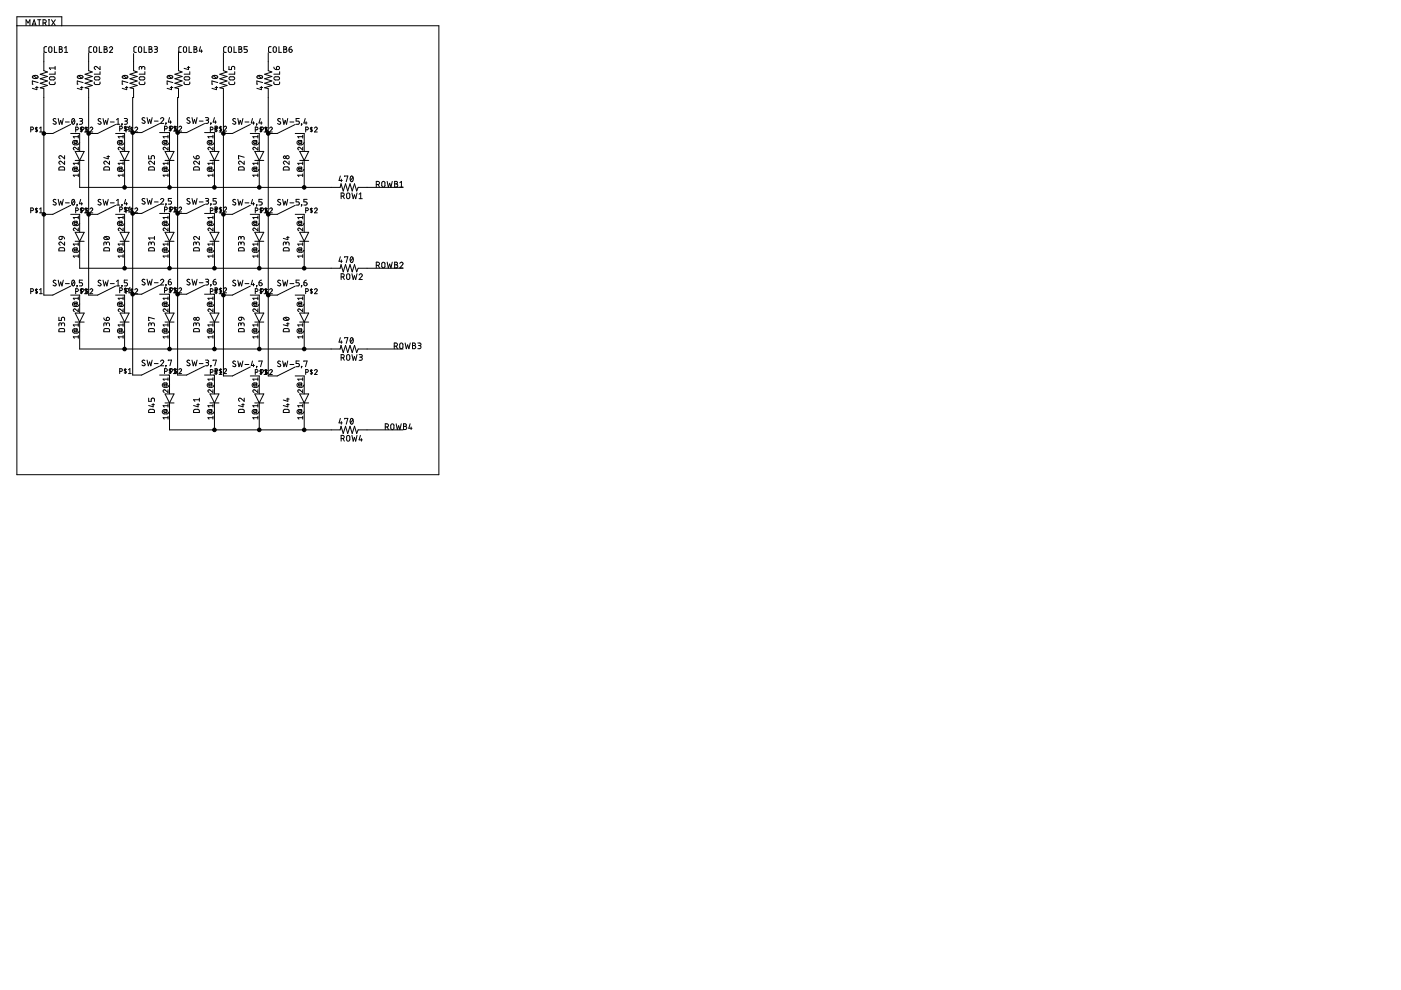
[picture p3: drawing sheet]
<svg xmlns="http://www.w3.org/2000/svg" width="297mm" height="210mm" viewBox="0 0 297 210" stroke-linecap="round" stroke-linejoin="round" font-family="sans-serif">
<g fill="none" stroke="#000" stroke-width=".21">
<path d="M3.6 5.5h89.4v95.1h-89.4v-97h9.5v1.9M5.5 5.4v-1.2l.4 .7 .4-.7v1.2M6.8 5.4l.4-1.2 .4 1.2M6.9 5.1h.6M6.9 16.2a.66 .66 0 0 1 1.2 .2 .68 .68 0 0 1-1.2-.2zM7.1 16l.7 .6M7.5 18.5h.6M7.8 18.3v.7l-.9-.3M8 4.2h.7M8.1 17.5l-1.2-.3v.6h.1M8.3 4.2v1.2M9.1 4.9l.6-.2v-.4l-.6-.1v1.2"/>
<path d="M9.3 11.2v3.8l.8 .3-1.6 .4 1.6 .5-1.6 .5 1.6 .5-1.6 .5 1.6 .4-1.6 .5 .8 .2v43.8h1.9l3.8-1.9M9.5 4.9l.3 .5M9.9 9.9h-.4l-.2 .3 .1 .7 .5 .2M10.3 4.2h.2M10.3 5.4h.2M10.4 10.1l.2-.2 .4 .2-.1 .9-.3 .1-.2-.2zM10.4 4.2v1.2M10.5 17.4v.4l.2 .1h.8l.2-.5M10.5 16.4l1-.1 .2 .4-.2 .2-.7 .1-.3-.2zM10.9 4.2l.8 1.2M11.5 9.9v1.2h.6M11.7 15.2v.5h-1.2"/>
<path d="M11.7 14.1v.7M11.7 14.4h-1.2l.2 .4M11.7 4.2l-.8 1.2M12.6 9.9h.3l.3 .2-.3 .3 .3 .2v.3l-.3 .2h-.3zM12.6 10.4h.3M13.7 11.1h.7M13.7 10.2l.3-.3v1.2M16.5 16.2a.66 .66 0 0 1 1.1 .2 .68 .68 0 0 1-1.2-.2zM16.7 16l.6 .6M17.1 18.5h.5M17.3 18.3v.7l-.9-.3M17.6 17.5l-1.2-.3v.6h.1"/>
<path d="M18.8 11.2v3.8l.8 .3-1.6 .4 1.6 .5-1.6 .5 1.6 .5-1.6 .5 1.6 .4-1.6 .5 .8 .2v43.8h1.9l3.8-1.9M19.4 9.9h-.4l-.1 .3v.7l.5 .2M20 10l.3-.1 .2 .2v.8l-.2 .2-.3-.1-.2-.2zM20 17.4v.4l.3 .1h.7l.2-.5M20.1 16.4l.9-.1 .2 .4-.2 .2-.7 .1-.2-.2zM21.1 9.9v1.2h.5M21.2 14.1v.7l-.7-.6a.33 .33 0 0 0-.5 .1 .33 .33 0 0 0 .3 .5M21.2 15.2v.5h-1.2M22.1 9.9h.4l.2 .2-.3 .3 .4 .3-.2 .4h-.5zM22.1 10.4h.3M23.2 10.2a.33 .33 0 0 1 .5-.3 .33 .33 0 0 1 .1 .5l-.6 .7h.7M26 16.2a.65 .65 0 0 1 1.1 .2 .66 .66 0 0 1-1.2-.2z"/>
<path d="M26.2 16l.7 .6M26.6 18.5h.5M26.9 18.3v.7l-1-.3M27.1 17.5l-1.2-.3v.6h.1M28.3 11.4v3.6l.8 .3-1.5 .4 1.5 .5-1.5 .5 1.5 .5-1.5 .5 1.5 .4-1.5 .5 .7 .2v1.9h-.2v58.8h1.9l3.8-1.9M28.9 9.9h-.4l-.1 .3v.7l.5 .2M29.5 10l.3-.1 .2 .3v.7l-.2 .2-.3-.1-.1-.2zM29.5 17.4v.4l.3 .1h.8l.1-.5M29.6 16.4l.9-.1 .2 .4-.2 .2-.7 .1-.2-.2zM30 14.4l.2-.2 .3-.1 .2 .2v.5M30 14.6v-.4l-.3-.1-.2 .1v.6M30.6 9.9v1.2h.5"/>
<path d="M30.7 15.2v.5h-1.2M31.6 9.9l.6 .1v.3l-.3 .1 .4 .3-.2 .4h-.5zM31.6 10.4h.3M32.7 9.9h.4l.3 .2-.1 .3h-.4M33.1 10.4l.2 .2 .1 .3-.2 .2h-.5M35.5 16.2a.66 .66 0 0 1 1.1 .2 .66 .66 0 0 1-1.1-.2zM35.7 16l.7 .6M36.1 18.5h.5M36.4 18.3v.7l-1-.3M36.6 17.5l-1.2-.3v.6h.2M37.8 11v4l.8 .3-1.5 .4 1.5 .5-1.5 .5 1.5 .5-1.5 .5 1.5 .4-1.5 .5 .7 .2v1.9h-.1v58.8h1.9l3.8-1.9M38.4 9.9h-.4l-.1 .3 .1 .8 .4 .1"/>
<path d="M38.9 10.1l.2-.2 .4 .2-.1 .9-.3 .1-.2-.2zM39 17.4l.1 .4 .2 .1h.8l.1-.5M39.1 16.4l.9-.1 .2 .4-.2 .2-.6 .1-.3-.2zM39.7 14.3h.5M40 14.1v.7l-1-.3M40.1 9.9v1.2h.5M40.2 15.2v.5h-1.2M41.1 9.9l.6 .1v.3l-.2 .1 .3 .3-.2 .4h-.5zM41.1 10.4h.4M42.5 9.9l-.3 .9h.7M42.7 10.6v.5M45 16.2a.66 .66 0 0 1 1.1 .2 .68 .68 0 0 1-1.1-.2z"/>
<path d="M45.2 16l.7 .6M45.6 18.5h.6M45.9 18.3v.7l-1-.3M46.2 17.5l-1.3-.3v.6h.2M47.4 11.2v3.8l.7 .3-1.5 .4 1.5 .5-1.5 .5 1.5 .5-1.5 .5 1.5 .4-1.5 .5 .8 .2v60.9h1.9l3.8-1.9M48 9.9h-.4l-.2 .3v.7l.6 .2M48.4 10.1l.3-.2 .3 .2v.9l-.3 .1-.3-.2zM48.5 17.4l.1 .4 .2 .1h.8l.2-.5M48.5 14.1v.7h.6v-.4a.34 .34 0 0 1 .3-.3 .34 .34 0 0 1 .4 .3v.4M48.6 16.4l1-.1 .2 .4-.2 .2-.7 .1-.3-.2zM49.6 9.9v1.2h.5M49.8 15.2v.5h-1.3"/>
<path d="M50.7 9.9h.3l.2 .2-.2 .3 .3 .3-.2 .4h-.4zM50.7 10.4h.3M52.4 9.9h-.6v.5h.4a.34 .34 0 0 1 .2 .4 .34 .34 0 0 1-.2 .3h-.4M54.5 16.2a.66 .66 0 0 1 1.2 .2 .68 .68 0 0 1-1.2-.2zM54.7 16l.7 .6M55.1 18.5h.6M55.4 18.3v.7l-.9-.3M55.7 17.5l-1.2-.3v.6h.1M56.9 11.2v3.8l.7 .3-1.5 .4 1.5 .5-1.5 .5 1.5 .5-1.5 .5 1.5 .4-1.5 .5 .8 .2v60.9h1.9l3.8-1.9M57.5 9.9h-.4l-.2 .3 .1 .7 .5 .2M58 10l.3-.1 .3 .2v.8l-.3 .2-.3-.1-.1-.2zM58.1 17.4v.4l.2 .1h.8l.2-.5"/>
<path d="M58.1 14.2l.1 .3 .4 .3M58.1 16.4l1-.1 .2 .4-.2 .2-.7 .1-.3-.2zM58.7 14.2a.35 .35 0 0 1 .5 .1 .35 .35 0 0 1-.3 .5h-.3zM59.1 9.9v1.2h.6M59.3 15.2v.5h-1.2M60.2 9.9h.4l.2 .2-.3 .3 .3 .3-.2 .4h-.4zM60.2 10.4h.3M61.3 10.4h.4a.34 .34 0 0 1 .2 .4 .34 .34 0 0 1-.3 .3 .34 .34 0 0 1-.3-.3zM61.8 9.9l-.4 .2-.1 .3M6.5 27.5l.5-.1v-.3l-.5-.2v1.1M7.7 26.9v1.1M8 27.1h-.5v.2l.5 .4-.2 .2-.3-.1"/>
<path d="M8.4 27.2l.3-.3v1.1M8.4 28h.6M11.9 25.2a.3 .3 0 0 0-.5 0 .3 .3 0 0 0 0 .4l.4 .2a.34 .34 0 0 1-.1 .6 .34 .34 0 0 1-.5-.2M12.3 25.1l.3 1.3 .3-.9 .2 .9 .3-1.3M12.6 35.5h1l.1 .5h-1.2zM13.7 34.2v.6l-.7-.5a.33 .33 0 0 0-.5 .1 .33 .33 0 0 0 .3 .4M13.7 33v.7l-.7-.6a.33 .33 0 0 0-.5 .1 .33 .33 0 0 0 .3 .5M13.9 25.9h.8M15 26.4l-3.8 1.9h-1.9M15 28.3h1.9v3.8M15.3 25.2l.1-.1a.62 .62 0 0 1 .5 .6 .62 .62 0 0 1-.5 .6l-.2-.6zM15.8 25.4l-.5 .7"/>
<path d="M15.9 32.1h1.9l-.9 1.9zM15.9 34h1.9M16 27.5l.6-.1-.1-.4-.5-.1v1.1M16.2 35.7l.2 .1-.1 .2h-.5l-.1-.3 .7-.1v-.1l-.6-.1a.46 .46 0 0 0-.4 .5 .46 .46 0 0 0 .4 .4h.7l.3-.4M16.2 30.1l.2 .1-.1 .2h-.5l-.1-.3 .7-.1v-.2h-.6a.47 .47 0 0 0-.4 .4 .47 .47 0 0 0 .4 .5h.7l.3-.4M16.4 26.4h.1M16.4 26.4l-.1 .2M16.6 31.2v.6l-.7-.6a.29 .29 0 0 0-.4 .2 .29 .29 0 0 0 .3 .4M16.6 37.1h-1.1l.3 .3M16.6 28.7v.6M16.6 34.3v.6M16.6 36.9v.5"/>
<path d="M16.6 34.6h-1.1l.3 .3M16.6 29h-1.1l.3 .3M16.8 25.1h.6l.1 .2-.1 .3-.4 .1M16.9 34v5.7h55.2l.2-.7 .5 1.5 .5-1.5 .4 1.5 .5-1.5 .5 1.5 .5-1.5 .4 1.5 .3-.8h9.5M17.2 25.7l.2 .1v.4l-.6 .2M17.2 27.5l.5-.1v-.3l-.5-.2v1.1M17.5 27.1h-.4l-.1 .2 .5 .4-.2 .2-.3-.1M17.9 28h.6M17.9 27.2l.3-.3v1.1M18.4 26.9v1.1M18.6 27.1h-.4v.2l.4 .4-.1 .2-.3-.1M19.1 27.2a.29 .29 0 0 1 .4-.2 .29 .29 0 0 1 .1 .4l-.5 .6h.6"/>
<path d="M21.4 25.2l-.4-.1-.2 .3 .5 .4a.33 .33 0 0 1 0 .6 .33 .33 0 0 1-.5-.2M21.8 25.1l.3 1.3 .3-.9 .3 .9 .2-1.3M22.1 35.5l.9-.1 .2 .2v.4h-1.2zM22.7 33.2h.5M22.9 33v.7l-.9-.3M23.2 34.2v.6l-.7-.5a.33 .33 0 0 0-.5 .1 .33 .33 0 0 0 .3 .4M23.4 25.9h.8M24.5 26.4l-3.8 1.9h-1.9M24.5 28.3h1.9v3.8M24.7 26.4h.7M24.7 25.4l.3-.3v1.3M25.2 35.7h.6l.1 .3h-.6z"/>
<path d="M25.2 30.1h.6l.1 .2-.6 .1zM25.4 27.3l.5-.1v-.3l-.5-.1v1M25.5 32.1h1.9l-1 1.9zM25.5 34h1.9M25.8 35.7l.1-.1v-.1l-.5-.1a.46 .46 0 0 0-.5 .5 .46 .46 0 0 0 .5 .4h.6l.3-.4M25.8 30.1l.1-.1v-.2h-.5a.47 .47 0 0 0-.5 .4 .47 .47 0 0 0 .5 .5h.6l.3-.4M25.8 26.3l.1 .1zM25.9 26.4l-.1 .2M26.1 31.2v.6l-.6-.5a.29 .29 0 0 0-.4 .1 .29 .29 0 0 0 .2 .4M26.1 37.1h-1l.2 .3M26.1 34.6h-1l.2 .3M26.1 29h-1l.2 .3"/>
<path d="M26.1 28.7v.6M26.1 34.3v.6M26.1 36.9v.5M26.4 25.1h.5l.1 .2-.1 .3-.4 .1M26.4 34v5.7M26.6 26.8v1M26.7 25.7l.3 .2-.1 .3-.5 .2M26.7 27.5l.6-.1v-.3l-.6-.2v1.1M26.8 26.9h-.3l-.1 .1 .4 .4v.2h-.5M27.2 27l.3-.2v1M27.2 27.8h.6M27.9 26.9v1.1"/>
<path d="M28.2 27.1h-.5v.2l.5 .4-.2 .2-.3-.1M28.6 27.2a.29 .29 0 0 1 .4-.2 .29 .29 0 0 1 .1 .4l-.5 .6h.6M30.7 25h-.4l-.2 .2 .5 .5a.3 .3 0 0 1 .1 .4 .3 .3 0 0 1-.5 0l-.1-.1M31.2 24.9l.3 1.3 .2-.9 .3 .9 .3-1.3M31.5 33v.7h.6v-.4a.34 .34 0 0 1 .3-.3 .34 .34 0 0 1 .3 .3v.4M31.6 35.5l.9-.1 .2 .2v.4h-1.2zM32.7 25.7h.8M32.7 34.2v.6l-.6-.5a.34 .34 0 0 0-.6 .1 .34 .34 0 0 0 .3 .4M33.8 26.2l-3.8 1.9h-1.9M33.8 28.1h2.1v4M34 25.2a.33 .33 0 0 1 .5-.2 .33 .33 0 0 1 .1 .5l-.6 .7h.7M34.8 35.7h.6v.3h-.6z"/>
<path d="M34.8 30.1h.6v.2l-.6 .1zM34.9 27.3l.5-.1v-.3l-.5-.1v1M35 32.1h1.9l-1 1.9zM35 34h1.9M35.2 26.2h.1M35.2 26.2l-.1 .2M35.3 35.7l.2-.1-.1-.1-.5-.1a.46 .46 0 0 0-.5 .5 .46 .46 0 0 0 .5 .4h.6l.3-.4M35.3 30.1l.2-.1-.1-.2h-.5a.47 .47 0 0 0-.5 .4 .47 .47 0 0 0 .5 .5h.6l.3-.4M35.6 31.2v.6l-.5-.5a.29 .29 0 0 0-.5 .1 .29 .29 0 0 0 .2 .4M35.6 37.1h-1l.2 .3M35.6 34.6h-1l.2 .3M35.6 29h-1l.2 .3"/>
<path d="M35.6 28.7v.6M35.6 34.3v.6M35.6 36.9v.5M35.9 24.9l-.2 1h.7M35.9 34v5.7M36.1 27.3l.5-.1v-.3l-.5-.1v1M36.1 26.8v1M36.2 25.6v.6M36.3 26.9h-.3l-.1 .1 .4 .4v.2h-.4M36.8 27.8h.5M36.8 27l.2-.2v1M37.3 26.8v1"/>
<path d="M37.5 26.9h-.3l-.2 .1 .5 .4-.1 .2h-.4M37.9 27a.28 .28 0 0 1 .4-.2 .28 .28 0 0 1 .1 .4l-.5 .6h.6M40.2 25h-.4l-.2 .2 .6 .5a.3 .3 0 0 1 0 .4 .3 .3 0 0 1-.5 0l-.1-.1M40.7 24.9l.3 1.3 .2-.9 .3 .9 .3-1.3M41 33.1l.3 .5 .3 .1M41.1 35.5l1-.1 .1 .2 .1 .4h-1.3zM41.7 33.1a.35 .35 0 0 1 .5 .1 .35 .35 0 0 1-.3 .5h-.3zM42.2 25.7h.9M42.3 34.2v.6l-.7-.5a.34 .34 0 0 0-.6 .1 .34 .34 0 0 0 .3 .4M43.4 26.2l-3.8 1.9h-1.9M43.4 28.1h2.1v4M43.6 24.9l.5 .1 .1 .1-.1 .3-.4 .1"/>
<path d="M43.9 25.5l.3 .2v.3l-.6 .2M44.5 32.1h1.9l-.9 1.9zM44.5 34h1.9M44.6 27.5l.5-.1v-.3l-.5-.2v1.1M44.7 26.2h.1M44.7 26.2l-.1 .2M44.8 35.7l.2 .2-.1 .1h-.5l-.1-.3 .7-.1-.1-.1-.5-.1a.46 .46 0 0 0-.5 .5 .46 .46 0 0 0 .5 .4h.6l.3-.4M44.8 30.1l.2 .1-.1 .2h-.5l-.1-.3 .7-.1-.1-.2h-.5a.47 .47 0 0 0-.5 .4 .47 .47 0 0 0 .5 .5h.6l.3-.4M45.1 31.2v.6l-.5-.5a.27 .27 0 0 0-.5 0 .27 .27 0 0 0 .1 .4l.1 .1M45.1 37.1h-1l.2 .3M45.1 34.6h-1l.2 .3M45.1 29h-1l.2 .3"/>
<path d="M45.1 28.7v.6M45.1 34.3v.6M45.1 36.9v.5M45.5 24.9l-.3 1h.7M45.5 34v5.7M45.6 27.3l.5-.1v-.3l-.5-.1v1M45.7 25.6v.6M45.8 26.9v1.1M46 27.1h-.4v.2l.4 .4-.1 .2-.3-.1M46.5 28h.6M46.5 27.2l.3-.3v1.1M46.8 26.8v1"/>
<path d="M47 26.9h-.3l-.2 .1 .5 .4v.2h-.5M47.5 27a.28 .28 0 0 1 .4-.2 .28 .28 0 0 1 0 .4l-.4 .6h.5M49.9 25.2a.3 .3 0 0 0-.4 0 .3 .3 0 0 0 0 .4l.4 .2a.34 .34 0 0 1-.1 .6 .34 .34 0 0 1-.5-.2M50.4 25.1l.3 1.3 .2-.9 .3 .9 .3-1.3M50.7 35.5h1l.1 .5h-1.2zM51.8 34.2v.6l-.7-.5a.33 .33 0 0 0-.5 .1 .33 .33 0 0 0 .2 .4M51.8 33.3l-1.2-.3v.7h.1M51.9 25.9h.9M53.1 26.4l-3.8 1.9h-1.9M53.1 28.3h1.9v3.8M53.5 25.1l-.2 1h.7M53.7 25.8v.6"/>
<path d="M53.8 35.7h.6l.1 .3h-.6zM53.8 30.1h.6l.1 .2-.6 .1zM54 32.1h1.9l-.9 1.9zM54 34h1.9M54.1 27.5l.5-.1-.1-.4-.4-.1v1.1M54.3 35.7l.2-.1-.1-.1-.5-.1a.46 .46 0 0 0-.5 .5 .46 .46 0 0 0 .5 .4h.7l.2-.4M54.3 30.1l.2-.1-.1-.2h-.5a.47 .47 0 0 0-.5 .4 .47 .47 0 0 0 .5 .5h.7l.2-.4M54.5 26.4h.1M54.5 26.4l-.1 .2M54.7 31.2v.6l-.6-.5a.29 .29 0 0 0-.5 .1 .29 .29 0 0 0 .2 .4M54.7 37.1h-1.1l.2 .3M54.7 34.6h-1.1l.2 .3"/>
<path d="M54.7 29h-1.1l.2 .3M54.7 28.7v.6M54.7 34.3v.6M54.7 36.9v.5M55 34v5.7M55.2 25.1l-.3 1h.7M55.3 27.5l.5-.1v-.3l-.5-.2v1.1M55.3 26.9v1.1M55.4 25.8v.6M55.6 27.1h-.5v.2l.4 .4-.1 .2-.3-.1M56 28h.6M56 27.2l.3-.3v1.1"/>
<path d="M56.5 26.9v1.1M56.7 27.1h-.4v.2l.4 .4-.1 .2-.3-.1M57.1 27.2a.29 .29 0 0 1 .5-.2 .29 .29 0 0 1 .1 .4l-.6 .6h.6M59.5 25.2l-.4-.1-.2 .3 .5 .4a.33 .33 0 0 1-.1 .6 .33 .33 0 0 1-.5-.2M59.9 25.1l.3 1.3 .3-.9 .2 .9 .3-1.3M60.2 35.5l.9-.1 .2 .2v.4h-1.2zM61.3 34.2v.6l-.7-.5a.33 .33 0 0 0-.5 .1 .33 .33 0 0 0 .2 .4M61.5 25.9h.8M62.6 26.4l-3.8 1.9h-1.9M62.6 28.3h1.9v3.8M63.5 25.1h-.7v.6h.4a.35 .35 0 0 1 .3 .3 .35 .35 0 0 1-.3 .4h-.4M63.5 32.1h1.9l-.9 1.9z"/>
<path d="M63.5 34h1.9M63.8 35.7l.2 .1-.1 .2h-.5l-.1-.3 .7-.1-.1-.1-.5-.1a.46 .46 0 0 0-.4 .5 .46 .46 0 0 0 .4 .4h.7l.3-.4M63.8 30.1l.2 .1-.1 .2h-.5l-.1-.3 .7-.1-.1-.2h-.5a.47 .47 0 0 0-.4 .4 .47 .47 0 0 0 .4 .5h.7l.3-.4M63.9 26.3l.1 .1zM64 26.4l-.1 .2M64.2 31.2v.6l-.6-.5a.29 .29 0 0 0-.5 .1 .29 .29 0 0 0 .3 .4M64.2 37.1h-1.1l.3 .3M64.2 34.6h-1.1l.3 .3M64.2 29h-1.1l.3 .3M64.2 28.7v.6M64.2 34.3v.6M64.2 36.9v.5"/>
<path d="M64.5 34v5.7M64.7 25.1l-.3 1h.7M64.8 27.5l.5-.1-.1-.4-.4-.1v1.1M64.9 25.8v.6M66 26.9v1.1M66.3 27.1h-.5v.2l.4 .4-.1 .2-.3-.1M66.7 27.2a.29 .29 0 0 1 .4-.2 .29 .29 0 0 1 .1 .4l-.5 .6h.6M72.2 37.3l-.3 1h.7M72.4 38v.5M73.1 37.4v-.1h.6l-.3 1.2M74.4 37.4l.1-.1a.6 .6 0 0 1 .4 .6 .6 .6 0 0 1-.4 .6l-.3-.6zM74.8 37.6l-.5 .7"/>
<path d="M79.8 39.1l.6-.1v-.4l-.6-.1v1.2M80.2 39.1l.3 .6M81.1 38.5h.3l.2 .2v.8l-.2 .2-.3-.1-.2-.3zM82.1 38.5l.2 1.2 .3-.8 .3 .8 .3-1.2M83.7 38.5h.4l.2 .2-.3 .3 .3 .3-.2 .3-.4 .1zM83.7 39h.3M84.8 39.7h.6M84.8 38.7l.3-.2v1.2M6.5 44.7l.5-.1v-.4l-.5-.1v1M7.7 44.1v1M8 44.3l-.5-.1v.2l.5 .5-.2 .1h-.3M8.4 44.3l.3-.2v1"/>
<path d="M8.4 45.1h.6M11.9 42.4a.31 .31 0 0 0-.5-.1 .31 .31 0 0 0 0 .5l.4 .2a.34 .34 0 0 1-.1 .5 .34 .34 0 0 1-.5-.2M11.9 59.5a.3 .3 0 0 0-.5-.1 .3 .3 0 0 0 0 .5l.4 .2a.34 .34 0 0 1-.1 .6 .34 .34 0 0 1-.5-.2M12.3 42.3l.3 1.2 .3-.8 .2 .8 .3-1.2M12.3 59.4l.3 1.2 .3-.8 .2 .8 .3-1.2M12.6 50.2l.6-.1v.4a.35 .35 0 0 1-.5 .3 .35 .35 0 0 1-.1-.6zM12.6 52.6l.9-.1 .2 .2v.5h-1.2zM13.2 50.1l.3 .1 .2 .5M13.7 51.3v.7l-.7-.6a.33 .33 0 0 0-.5 .1 .33 .33 0 0 0 .3 .5M13.9 43h.8M15 43.5l-3.8 1.9h-1.9M15 45.4h1.9v3.9"/>
<path d="M15.3 42.3h.1a.6 .6 0 0 1 .5 .6 .6 .6 0 0 1-.5 .6l-.2-.6zM15.3 59.5l.1-.1a.62 .62 0 0 1 .5 .6 .62 .62 0 0 1-.5 .6l-.2-.6zM15.8 42.5l-.5 .7M15.8 59.7l-.5 .6M15.9 49.3h1.9l-.9 1.9zM15.9 51.2h1.9M16 44.7l.6-.1v-.3l-.1-.2h-.5v1M16.2 52.9h.2l-.1 .3h-.5l-.1-.3 .7-.2v-.1h-.6a.47 .47 0 0 0-.4 .4 .47 .47 0 0 0 .4 .5h.7l.3-.4M16.2 47.2l.2 .2-.1 .1h-.5l-.1-.3 .7-.1-.1-.2h-.5a.47 .47 0 0 0-.4 .5 .47 .47 0 0 0 .4 .4h.7l.3-.4M16.4 43.5h.1M16.4 43.5l-.1 .3M16.6 48.3v.6l-.6-.4a.29 .29 0 0 0-.5 0 .29 .29 0 0 0 .3 .4"/>
<path d="M16.6 45.8v.6M16.6 51.5v.5M16.6 54v.6M16.6 54.3h-1.1l.3 .3M16.6 51.8h-1.1l.3 .2M16.6 46.1h-1.1l.3 .3M16.9 51.2v5.7h55.2l.2-.8 .5 1.5 .5-1.5 .4 1.5 .5-1.5 .5 1.5 .5-1.5 .4 1.5 .3-.7h9.5M17.1 42.3l-.3 .9h.7M17.2 44.7l.5-.1v-.4l-.5-.1v1M17.3 42.9v.6M17.5 44.3l-.4-.1-.1 .2 .5 .5-.2 .1h-.3M17.5 59.4h-.7v.5h.4a.34 .34 0 0 1 .3 .4 .34 .34 0 0 1-.3 .3h-.4"/>
<path d="M17.9 45.1h.6M17.9 44.3l.3-.2v1M18.4 44.1v1M18.6 44.3l-.4-.1v.2l.4 .5-.1 .1h-.3M19.1 44.3a.29 .29 0 0 1 .4-.2 .29 .29 0 0 1 .1 .5l-.5 .5h.6M21.4 42.4l-.4-.1-.2 .2 .1 .3 .4 .2a.33 .33 0 0 1 0 .5 .33 .33 0 0 1-.5-.2M21.4 59.5l-.4-.1-.2 .3 .5 .4a.33 .33 0 0 1 0 .5 .33 .33 0 0 1-.5-.1M21.8 42.3l.3 1.2 .3-.8 .3 .8 .2-1.2M21.8 59.4l.3 1.2 .3-.8 .3 .8 .2-1.2M22.1 50.3a.68 .68 0 0 1 1.1 .3 .68 .68 0 0 1-1.2-.2zM22.1 52.6l.9-.1 .2 .2v.5h-1.2zM22.3 50.2l.6 .5"/>
<path d="M22.5 51.6l.2-.2 .3-.1 .2 .2v.5M22.5 51.8v-.3l-.3-.2-.2 .2v.5M23.4 43h.8M24.5 43.5l-3.8 1.9h-1.9M24.5 45.4h1.9v3.9M24.7 43.5h.7M24.7 42.5l.3-.2v1.2M24.7 59.7l.3-.3v1.2M25.2 52.9h.6l.1 .2-.6 .1zM25.2 47.2h.6l.1 .3h-.6zM25.4 44.5l.5-.1v-.4l-.5-.1v1M25.5 49.3h1.9l-1 1.9z"/>
<path d="M25.5 51.2h1.9M25.8 52.9l.1-.2v-.1h-.5a.47 .47 0 0 0-.5 .4 .47 .47 0 0 0 .5 .5h.6l.3-.4M25.8 47.2l.1-.1v-.2h-.5a.47 .47 0 0 0-.5 .5 .47 .47 0 0 0 .5 .4h.6l.3-.4M25.9 43.5h.1M25.9 43.5l-.1 .3M26.1 48.3v.6l-.6-.4a.29 .29 0 0 0-.4 0 .29 .29 0 0 0 .2 .4M26.1 45.8v.6M26.1 51.5v.5M26.1 54v.6M26.1 54.3h-1l.2 .3M26.1 51.8h-1l.2 .2M26.1 46.1h-1l.2 .3"/>
<path d="M26.4 51.2v5.7M26.6 43.9v1M26.6 42.3l-.2 .9h.6M26.7 44.7l.6-.1v-.4l-.6-.1v1M26.8 44.1l-.3-.1-.1 .2 .4 .4v.2h-.5M26.8 42.9v.6M27 59.4h-.6v.5h.4a.34 .34 0 0 1 .2 .4 .34 .34 0 0 1-.2 .3h-.4M27.2 44.1l.3-.2v1M27.2 44.9h.6M27.9 44.1v1M28.2 44.3l-.5-.1v.2l.5 .5-.2 .1h-.3M28.6 44.3a.29 .29 0 0 1 .4-.2 .29 .29 0 0 1 .1 .5l-.5 .5h.6"/>
<path d="M30.7 42.2l-.4-.1-.2 .2 .5 .5a.33 .33 0 0 1 0 .5 .33 .33 0 0 1-.5-.2M30.7 59.3l-.4-.1-.2 .3 .5 .4a.3 .3 0 0 1 .1 .5 .3 .3 0 0 1-.5-.1h-.1M31.2 42.1l.3 1.2 .2-.8 .3 .8 .3-1.2M31.2 59.2l.3 1.2 .2-.8 .3 .8 .3-1.2M31.6 52.6l.9-.1 .2 .2v.5h-1.2zM32.1 51.6l.2-.3 .3 .1 .1 .6M32.1 51.8l-.1-.3-.3-.2-.2 .3v.4M32.7 59.9h.8M32.7 42.8h.8M32.7 50.1v.7M32.7 50.5h-1.2l.3 .3M33.8 43.3l-3.8 2h-1.9"/>
<path d="M33.8 45.3h2.1v4M34 42.3a.33 .33 0 0 1 .5-.2 .33 .33 0 0 1 .1 .5l-.6 .7h.7M34 59.5a.33 .33 0 0 1 .5-.3 .33 .33 0 0 1 .1 .6l-.6 .6h.7M34.8 52.9h.6v.2l-.6 .1zM34.8 47.2h.6v.3h-.6zM34.9 44.5l.5-.1v-.4l-.5-.1v1M35 49.3h1.9l-1 1.9zM35 51.2h1.9M35.2 43.3h.1M35.2 43.3l-.1 .3M35.3 52.9l.2-.2-.1-.1h-.5a.47 .47 0 0 0-.5 .4 .47 .47 0 0 0 .5 .5h.6l.3-.4M35.3 47.2l.2-.1-.1-.2h-.5a.47 .47 0 0 0-.5 .5 .47 .47 0 0 0 .5 .4h.6l.3-.4"/>
<path d="M35.6 48.3v.6l-.5-.4a.29 .29 0 0 0-.5 0 .29 .29 0 0 0 .2 .4M35.6 45.8v.6M35.6 51.5v.5M35.6 54v.6M35.6 54.3h-1l.2 .3M35.6 51.8h-1l.2 .2M35.6 46.1h-1l.2 .3M35.7 59.8h.4a.34 .34 0 0 1 .3 .3 .34 .34 0 0 1-.4 .3 .34 .34 0 0 1-.3-.3zM35.9 51.2v5.7M36.1 44.5l.5-.1v-.4l-.5-.1v1M36.1 43.9v1M36.2 59.2l-.3 .1-.2 .5"/>
<path d="M36.3 44.1l-.3-.1-.1 .2 .4 .4v.2h-.4M36.4 42.1h-.7v.5h.4a.34 .34 0 0 1 .3 .3 .34 .34 0 0 1-.3 .4h-.4M36.8 44.9h.5M36.8 44.1l.2-.2v1M37.3 43.9v1M37.5 44.1l-.3-.1-.2 .2 .5 .4-.1 .2h-.4M37.9 44.1a.29 .29 0 0 1 .4-.2 .29 .29 0 0 1 .1 .5l-.5 .5h.6M40.2 42.2l-.4-.1-.2 .2 .6 .5a.33 .33 0 0 1-.1 .5 .33 .33 0 0 1-.5-.2M40.2 59.3l-.4-.1-.2 .3 .6 .4a.3 .3 0 0 1 0 .5 .3 .3 0 0 1-.5-.1h-.1M40.7 42.1l.3 1.2 .2-.8 .3 .8 .3-1.2M40.7 59.2l.3 1.2 .2-.8 .3 .8 .3-1.2M41.1 52.6l1-.1 .2 .7h-1.3z"/>
<path d="M41.6 51.6l.2-.3 .3 .1 .2 .6M41.6 51.8v-.3l-.3-.2-.2 .2-.1 .5M42.2 59.9h.9M42.2 42.8h.9M42.3 50.1v.7l-.7-.6a.33 .33 0 0 0-.5 .1 .33 .33 0 0 0 .2 .5M43.4 43.3l-3.8 2h-1.9M43.4 45.3h2.1v4M43.6 42.1h.5l.1 .2-.1 .3h-.4M43.6 59.2h.5l.1 .2-.1 .3-.4 .1M43.9 42.6l.3 .1v.3l-.2 .3h-.4M43.9 59.8l.3 .2v.3l-.6 .1M44.5 49.3h1.9l-.9 1.9z"/>
<path d="M44.5 51.2h1.9M44.6 44.7l.5-.1v-.4l-.5-.1v1M44.7 43.3h.1M44.7 43.3l-.1 .3M44.8 52.9l.2 .1-.1 .2h-.5l-.1-.3 .7-.2-.1-.1h-.5a.47 .47 0 0 0-.5 .4 .47 .47 0 0 0 .5 .5h.6l.3-.4M44.8 47.2l.2 .2-.1 .1h-.5l-.1-.3 .7-.1-.2-.2h-.4a.47 .47 0 0 0-.5 .5 .47 .47 0 0 0 .5 .4h.6l.3-.4M45.1 48.3v.6l-.5-.4a.27 .27 0 0 0-.5 0 .27 .27 0 0 0 .1 .4h.1M45.1 45.8v.6M45.1 51.5v.5M45.1 54v.6M45.1 54.3h-1l.2 .3M45.1 51.8h-1l.2 .2"/>
<path d="M45.1 46.1h-1l.2 .3M45.2 59.8h.4a.35 .35 0 0 1 .3 .3 .35 .35 0 0 1-.4 .3 .35 .35 0 0 1-.3-.3zM45.5 51.2v5.7M45.7 59.2l-.4 .2-.1 .4M45.8 44.1v1M45.9 42.1h-.7v.5h.4a.35 .35 0 0 1 .3 .3 .35 .35 0 0 1-.3 .4h-.4M46 44.3l-.3-.1-.1 .1 .4 .5-.1 .2-.3-.1v-1l.5 .1v.4l-.5 .1M46.5 45.1h.6M46.5 44.3l.3-.2v1M46.8 43.9v1M47 44.1l-.3-.1-.2 .2 .5 .4v.2h-.5M47.5 44.1a.29 .29 0 0 1 .4-.2 .29 .29 0 0 1 0 .5l-.4 .5h.5"/>
<path d="M49.9 42.4a.31 .31 0 0 0-.4-.1 .31 .31 0 0 0 0 .5l.4 .2a.34 .34 0 0 1-.1 .5 .34 .34 0 0 1-.5-.2M49.9 59.5a.3 .3 0 0 0-.4-.1 .3 .3 0 0 0 0 .5l.4 .2a.34 .34 0 0 1-.1 .6 .34 .34 0 0 1-.5-.2M50.4 42.3l.3 1.2 .2-.8 .3 .8 .3-1.2M50.4 59.4l.3 1.2 .2-.8 .3 .8 .3-1.2M50.7 52.6l.9-.1 .2 .2v.5h-1.2zM51.1 51.6l.1-.2 .3-.1 .3 .2v.5M51.1 51.8v-.3l-.3-.2-.2 .2v.5M51.1 50.5l.1-.3 .3-.1 .3 .2v.5M51.1 50.7v-.4l-.3-.2-.2 .2v.5M51.9 43h.9M53.1 43.5l-3.8 1.9h-1.9M53.1 45.4h1.9v3.9"/>
<path d="M53.5 42.3l-.2 .9h.7M53.5 59.4l-.2 .9h.7M53.7 42.9v.6M53.8 52.9h.6l.1 .2-.6 .1zM53.8 47.2h.6l.1 .3h-.6zM54 49.3h1.9l-.9 1.9zM54 51.2h1.9M54.1 44.7l.5-.1 .1-.3-.2-.2h-.4v1M54.3 52.9l.2-.2-.1-.1h-.5a.47 .47 0 0 0-.5 .4 .47 .47 0 0 0 .5 .5h.7l.2-.4M54.3 47.2l.2-.1-.1-.2h-.5a.47 .47 0 0 0-.5 .5 .47 .47 0 0 0 .5 .4h.7l.2-.4M54.5 43.5h.1M54.5 43.5l-.1 .3"/>
<path d="M54.7 48.3v.6l-.6-.4a.29 .29 0 0 0-.5 0 .29 .29 0 0 0 .2 .4M54.7 45.8v.6M54.7 51.5v.5M54.7 54v.6M54.7 54.3h-1.1l.2 .3M54.7 51.8h-1.1l.2 .2M54.7 46.1h-1.1l.2 .3M54.9 59.9h.4a.34 .34 0 0 1 .3 .4 .34 .34 0 0 1-.4 .3 .34 .34 0 0 1-.3-.3zM55 51.2v5.7M55.3 44.7l.5-.1v-.4l-.5-.1v1M55.3 44.1v1M55.5 59.4l-.5 .2-.1 .3"/>
<path d="M55.6 44.3l-.5-.1v.2l.4 .5-.1 .1h-.3M55.6 42.3h-.7v.5h.4a.34 .34 0 0 1 .3 .3 .34 .34 0 0 1-.3 .4h-.4M56 45.1h.6M56 44.3l.3-.2v1M56.5 44.1v1M56.7 44.3l-.4-.1v.2l.4 .5-.1 .1h-.3M57.1 44.3a.29 .29 0 0 1 .5-.2 .29 .29 0 0 1 .1 .5l-.6 .5h.6M59.5 42.4l-.4-.1-.2 .2 .1 .3 .4 .2a.33 .33 0 0 1-.1 .5 .33 .33 0 0 1-.5-.2M59.5 59.5l-.4-.1-.2 .3 .5 .4a.33 .33 0 0 1-.1 .5 .33 .33 0 0 1-.5-.1M59.9 42.3l.3 1.2 .3-.8 .2 .8 .3-1.2M59.9 59.4l.3 1.2 .3-.8 .2 .8 .3-1.2M60.2 52.6l.9-.1 .2 .2v.5h-1.2z"/>
<path d="M60.6 51.6l.1-.2 .3-.1 .3 .2v.5M60.6 51.8v-.3l-.3-.2-.2 .3v.4M60.7 50.3h.6M61 50.1v.7l-.9-.3M61.5 43h.8M62.6 43.5l-3.8 1.9h-1.9M62.6 45.4h1.9v3.9M63.5 42.3h-.7v.5h.4a.35 .35 0 0 1 .3 .3 .35 .35 0 0 1-.3 .4h-.4M63.5 59.4h-.7v.5h.4a.35 .35 0 0 1 .3 .4 .35 .35 0 0 1-.3 .3h-.4M63.5 49.3h1.9l-.9 1.9zM63.5 51.2h1.9M63.8 52.9h.2l-.1 .3h-.5l-.1-.3 .7-.2-.1-.1h-.5a.47 .47 0 0 0-.4 .4 .47 .47 0 0 0 .4 .5h.7l.3-.4"/>
<path d="M63.8 47.2l.2 .1-.1 .2h-.5l-.1-.3 .7-.1-.1-.2h-.5a.47 .47 0 0 0-.4 .5 .47 .47 0 0 0 .4 .4h.7l.3-.4M64 43.5h.1M64 43.5l-.1 .3M64.2 48.3v.6l-.6-.4a.29 .29 0 0 0-.5 0 .29 .29 0 0 0 .3 .4M64.2 45.8v.6M64.2 51.5v.5M64.2 54v.6M64.2 54.3h-1.1l.3 .3M64.2 51.8h-1.1l.3 .2M64.2 46.1h-1.1l.3 .3M64.4 59.9h.4a.34 .34 0 0 1 .3 .4 .34 .34 0 0 1-.3 .3 .34 .34 0 0 1-.4-.3zM64.5 51.2v5.7"/>
<path d="M64.8 44.7l.5-.1 .1-.3-.2-.2h-.4v1M65 59.4l-.4 .1-.2 .4M65.1 42.3h-.7v.5h.4a.34 .34 0 0 1 .3 .3 .34 .34 0 0 1-.3 .4h-.4M66 44.1v1M66.3 44.3l-.5-.1v.2l.4 .5-.1 .1h-.3M66.7 44.3a.29 .29 0 0 1 .4-.2 .29 .29 0 0 1 .1 .5l-.5 .5h.6M72.2 54.4l-.3 1h.7M72.3 41.6l.6-.1 .1-.3-.2-.3h-.5v1.2M72.3 58.7h.5l.2-.2-.1-.3-.6-.2v1.3M72.4 55.1v.6M72.7 41.6l.3 .5M72.7 58.7l.3 .6"/>
<path d="M73.1 54.6v-.2h.6l-.3 1.3M73.5 58.2l.2-.1 .4 .1 .1 .7-.3 .4-.4-.2zM73.6 41h.4l.2 .3-.1 .6-.2 .2-.4-.2zM74.4 54.5h.1a.62 .62 0 0 1 .4 .6 .62 .62 0 0 1-.4 .5l-.3-.5zM74.6 40.9l.3 1.2 .2-.8 .3 .8 .3-1.2M74.6 58l.3 1.3 .2-.8 .3 .8 .3-1.3M74.8 54.7l-.5 .7M76.1 58.3a.33 .33 0 0 1 .5-.2 .33 .33 0 0 1 .1 .5l-.6 .7h.7M76.1 41.2l.4-.3v1.2M76.1 42.1h.7M79.8 56.3l.6-.2v-.4l-.6-.1v1.2M80.2 56.3l.3 .5"/>
<path d="M81 55.8l.2-.2 .4 .2v.8l-.2 .2-.4-.2zM82.1 55.6l.2 1.2 .3-.8 .3 .8 .3-1.2M83.7 55.6h.3l.3 .2-.3 .3 .3 .3-.2 .4h-.4zM83.7 56.1h.3M84.8 55.9a.33 .33 0 0 1 .4-.3 .33 .33 0 0 1 .1 .5l-.5 .7h.6M6.5 61.8l.5-.1v-.4l-.5-.1v1.1M7.7 61.2v1.1M8 61.4h-.5v.2l.5 .4-.2 .1h-.3M8.4 61.4l.3-.2v1.1M8.4 62.3h.6M12.5 67.3v.6h.5v-.4a.34 .34 0 0 1 .4-.2 .34 .34 0 0 1 .3 .2v.4M12.6 69.7h1l.1 .6h-1.2z"/>
<path d="M13 68.8l.1-.3h.3l.3 .1v.5M13 69v-.4l-.3-.1-.2 .1v.5M13.9 60.1h.8M15 62.6h1.9v3.8M15.9 66.4h1.9l-.9 1.9zM15.9 68.3h1.9M16 61.8l.6-.1-.1-.5h-.5v1.1M16.2 70l.2 .2-.1 .1h-.5l-.1-.3 .7-.1v-.2h-.6a.47 .47 0 0 0-.4 .5 .47 .47 0 0 0 .4 .4h.7l.3-.4M16.2 64.3l.2 .1-.1 .3h-.5l-.1-.4 .7-.1v-.1h-.6a.47 .47 0 0 0-.4 .4 .47 .47 0 0 0 .4 .5h.7l.3-.4M16.4 60.6h.1M16.4 60.6l-.1 .3M16.6 65.5v.6l-.6-.5a.28 .28 0 0 0-.4 .1 .28 .28 0 0 0 .2 .4"/>
<path d="M16.6 62.9v.6M16.6 68.6v.6M16.6 71.1v.6M16.6 71.4h-1.1l.3 .3M16.6 68.9h-1.1l.3 .3M16.6 63.2h-1.1l.3 .3M16.9 68.3v5.7h55.2l.2-.8 .5 1.6 .5-1.6 .4 1.6 .5-1.6 .5 1.6 .5-1.6 .4 1.6 .3-.8h9.5M17.2 61.8l.5-.1v-.4l-.5-.1v1.1M17.5 61.4h-.4l-.1 .2 .5 .4-.2 .1h-.3M17.9 62.3h.6M17.9 61.4l.3-.2v1.1M18.4 61.2v1.1"/>
<path d="M18.6 61.4h-.4v.2l.4 .4-.1 .1h-.3M19.1 61.4a.29 .29 0 0 1 .4-.2 .29 .29 0 0 1 .1 .5l-.5 .6h.6M22 67.4l.1 .3 .4 .2M22.1 69.7h.9l.2 .1v.5h-1.2zM22.5 68.8l.2-.3h.3l.2 .1v.5M22.5 69v-.4l-.3-.1-.2 .1v.5M22.6 67.4a.35 .35 0 0 1 .6 .1 .35 .35 0 0 1-.3 .4h-.4zM23.4 60.1h.8M24.5 62.6h1.9v3.8M24.7 60.6h.7M25.2 70h.6l.1 .3h-.6zM25.2 64.3l.6 .1 .1 .2-.6 .1z"/>
<path d="M25.4 61.6l.5-.1v-.4l-.5-.1v1.1M25.4 78.7l.5-.1v-.3l-.5-.1v1M25.5 66.4h1.9l-1 1.9zM25.5 68.3h1.9M25.8 70l.1-.1v-.2h-.5a.47 .47 0 0 0-.5 .5 .47 .47 0 0 0 .5 .4h.6l.3-.4M25.8 64.3l.1-.1v-.1h-.5a.47 .47 0 0 0-.5 .4 .47 .47 0 0 0 .5 .5h.6l.3-.4M25.9 60.6h.1M25.9 60.6l-.1 .3M26.1 65.5v.6l-.6-.5a.29 .29 0 0 0-.4 .1 .29 .29 0 0 0 .2 .4M26.1 62.9v.6M26.1 68.6v.6M26.1 71.1v.6"/>
<path d="M26.1 71.4h-1l.2 .3M26.1 68.9h-1l.2 .3M26.1 63.2h-1l.2 .3M26.4 68.3v5.7M26.6 61v1.1M26.6 78.2v1M26.7 61.8l.6-.1v-.4l-.6-.1v1.1M26.8 61.2l-.4 .1 .4 .4v.2h-.5M26.8 78.3h-.3l-.1 .1 .4 .4v.2h-.5M27.2 61.3l.3-.3v1.1M27.2 78.4l.3-.2v1M27.2 62.1h.6"/>
<path d="M27.2 79.2h.6M27.9 61.2v1.1M28.2 61.4h-.5v.2l.5 .4-.2 .1h-.3M28.6 61.4a.29 .29 0 0 1 .4-.2 .29 .29 0 0 1 .1 .5l-.5 .6h.6M30.7 76.5l-.4-.1-.2 .2 .5 .4a.33 .33 0 0 1 0 .6 .33 .33 0 0 1-.5-.2M31.2 76.3l.3 1.3 .2-.8 .3 .8 .3-1.3M31.6 69.7h.9l.2 .1v.5h-1.2zM32.1 68.8l.2-.3h.3l.1 .6M32.1 69l-.1-.4-.3-.1-.2 .2v.4M32.7 77.1h.8M32.7 67.6l-1.2-.3v.6h.2M33.8 60.5l-3.8 1.9h-1.9"/>
<path d="M33.8 62.4h2.1v4M33.8 79.5h2.1v4M34 76.6a.33 .33 0 0 1 .5-.2 .33 .33 0 0 1 .1 .5l-.6 .7h.7M34.8 70h.5l.1 .3h-.6zM34.8 64.3l.6 .1v.2l-.6 .1zM34.9 61.6l.5-.1v-.4l-.5-.1v1.1M34.9 78.7l.5-.1v-.3l-.5-.1v1M35 66.4h1.9l-1 1.9zM35 68.3h1.9M35.2 60.4h.1M35.2 77.6h.1M35.2 60.4l-.1 .3"/>
<path d="M35.2 77.6l-.1 .2M35.3 70l.2-.1-.1-.2h-.5a.47 .47 0 0 0-.5 .5 .47 .47 0 0 0 .5 .4h.6l.3-.4M35.3 64.3l.2-.1-.1-.1h-.5a.47 .47 0 0 0-.5 .4 .47 .47 0 0 0 .5 .5h.6l.3-.4M35.6 65.5v.6l-.5-.5a.29 .29 0 0 0-.5 .1 .29 .29 0 0 0 .2 .4M35.6 62.9v.6M35.6 68.6v.6M35.6 71.1v.6M35.6 71.4h-1l.2 .3M35.6 68.9h-1l.2 .3M35.6 63.2h-1l.2 .3M35.7 76.5v-.2h.7l-.4 1.3M35.9 68.3v5.7"/>
<path d="M36.1 61.6l.5-.1v-.4l-.5-.1v1.1M36.1 78.7l.5-.1v-.3l-.5-.1v1M36.1 61v1.1M36.1 78.2v1M36.3 61.2l-.4 .1 .4 .4v.2h-.4M36.3 78.3h-.3l-.1 .1 .4 .4v.2h-.4M36.8 62.1h.5M36.8 61.3l.2-.3v1.1M36.8 78.4l.2-.2v1M36.8 79.2h.5M37.3 61v1.1M37.3 78.2v1"/>
<path d="M37.5 61.2l-.5 .1 .5 .4-.1 .2h-.4M37.5 78.3h-.3l-.2 .1 .5 .4-.1 .2h-.4M37.9 61.3a.28 .28 0 0 1 .4-.3 .28 .28 0 0 1 .1 .5l-.5 .6h.6M37.9 78.4a.28 .28 0 0 1 .4-.2 .28 .28 0 0 1 .1 .4l-.5 .6h.6M40.2 76.5l-.4-.1-.2 .2 .6 .4a.33 .33 0 0 1-.1 .6 .33 .33 0 0 1-.5-.2M40.7 76.3l.3 1.3 .2-.8 .3 .8 .3-1.3M41.1 69.7h1l.1 .1 .1 .5h-1.3zM41.6 68.8l.2-.3h.3l.2 .6M41.6 69l-.1-.5h-.2l-.2 .1-.1 .5M42.2 77.1h.9M43.4 60.5l-3.8 1.9h-1.9M43.4 62.4h2.1v4"/>
<path d="M43.4 79.5h2.1v4M43.6 76.3l.5 .1 .1 .2-.1 .3h-.4M43.9 76.9l.3 .1v.3l-.2 .2-.4 .1M44.5 66.4h1.9l-.9 1.9zM44.5 68.3h1.9M44.6 61.8l.5-.1v-.4l-.5-.1v1.1M44.6 78.9l.5-.1v-.3l-.5-.1v1M44.7 60.4h.1M44.7 77.6h.1M44.7 60.4l-.1 .3M44.7 77.6l-.1 .2M44.8 70l.2 .2-.1 .1h-.5l-.1-.3 .7-.1-.1-.2h-.5a.47 .47 0 0 0-.5 .5 .47 .47 0 0 0 .5 .4h.6l.3-.4"/>
<path d="M44.8 64.3l.2 .2-.1 .2h-.5l-.1-.4 .7-.1-.1-.1h-.5a.47 .47 0 0 0-.5 .4 .47 .47 0 0 0 .5 .5h.6l.3-.4M45.1 65.5v.6l-.5-.5a.28 .28 0 0 0-.5 .1 .28 .28 0 0 0 .2 .4M45.1 62.9v.6M45.1 68.6v.6M45.1 71.1v.6M45.1 71.4h-1l.2 .3M45.1 68.9h-1l.2 .3M45.1 63.2h-1l.2 .3M45.2 76.5v-.2h.7l-.4 1.3M45.5 68.3v5.7M45.6 78.7l.5-.1v-.3l-.5-.1v1M45.8 61.2v1.1"/>
<path d="M45.8 78.4v1M46 61.4l-.4 .1 .4 .4v.2h-.4v-1.1l.5 .1v.4l-.5 .1M46 78.5h-.4v.2l.4 .4-.1 .2-.3-.1M46.5 62.3h.6M46.5 61.4l.3-.2v1.1M46.5 78.6l.3-.2v1M46.5 79.4h.6M46.8 61v1.1M46.8 78.2v1M47 61.2l-.5 .1 .5 .4v.2h-.5M47 78.3h-.3l-.2 .1 .5 .4v.2h-.5M47.5 61.3a.28 .28 0 0 1 .4-.3 .28 .28 0 0 1 0 .5l-.4 .6h.5"/>
<path d="M47.5 78.4a.28 .28 0 0 1 .4-.2 .28 .28 0 0 1 0 .4l-.4 .6h.5M49.9 76.6a.3 .3 0 0 0-.4 0 .3 .3 0 0 0 0 .4l.4 .2a.31 .31 0 0 1 0 .5 .31 .31 0 0 1-.5 0l-.1-.1M50.4 76.5l.3 1.2 .2-.8 .3 .8 .3-1.2M50.6 67.4l.6-.1v.4a.34 .34 0 0 1-.4 .2 .34 .34 0 0 1-.2-.5zM50.7 69.7h1l.1 .6h-1.2zM51.1 68.8l.1-.3h.3l.3 .1v.5M51.1 69v-.4l-.3-.1-.2 .1v.5M51.2 67.3l.4 .1 .2 .4M51.9 60.1h.9M51.9 77.3h.9M53.1 60.7l-3.8 1.9h-1.9M53.1 62.6h1.9v3.8"/>
<path d="M53.1 79.7h1.9v3.8M53.5 76.5l-.2 1h.7M53.7 60.1v.5M53.7 77.2v.5M53.8 70h.5l.2 .3h-.6zM53.8 64.3l.6 .1 .1 .2-.6 .1zM54 66.4h1.9l-.9 1.9zM54 68.3h1.9M54.1 61.8l.5-.1-.1-.5h-.4v1.1M54.1 78.9l.5-.1 .1-.2-.2-.2h-.4v1M54.3 70l.2-.1-.1-.2h-.5a.47 .47 0 0 0-.5 .5 .47 .47 0 0 0 .5 .4h.7l.2-.4M54.3 64.3l.2-.1-.1-.1h-.5a.47 .47 0 0 0-.5 .4 .47 .47 0 0 0 .5 .5h.7l.2-.4"/>
<path d="M54.5 60.6h.1M54.5 77.7h.1M54.5 60.6l-.1 .3M54.5 77.7l-.1 .3M54.7 65.5v.6l-.6-.5a.28 .28 0 0 0-.5 .1 .28 .28 0 0 0 .2 .4M54.7 62.9v.6M54.7 68.6v.6M54.7 71.1v.6M54.7 71.4h-1.1l.2 .3M54.7 68.9h-1.1l.2 .3M54.7 63.2h-1.1l.2 .3M54.9 76.7v-.2h.7l-.4 1.2"/>
<path d="M55 68.3v5.7M55.3 61.8l.5-.1v-.4l-.5-.1v1.1M55.3 78.9l.5-.1v-.3l-.5-.1v1M55.3 61.2v1.1M55.3 78.4v1M55.6 61.4h-.5v.2l.4 .4-.1 .1h-.3M55.6 78.5h-.5v.2l.4 .4-.1 .2-.3-.1M56 62.3h.6M56 61.4l.3-.2v1.1M56 78.6l.3-.2v1M56 79.4h.6M56.5 61.2v1.1"/>
<path d="M56.5 78.4v1M56.7 61.4h-.4v.2l.4 .4-.1 .1h-.3M56.7 78.5h-.4v.2l.4 .4-.1 .2-.3-.1M57.1 61.4a.29 .29 0 0 1 .5-.2 .29 .29 0 0 1 .1 .5l-.6 .6h.6M57.1 78.6a.29 .29 0 0 1 .5-.2 .29 .29 0 0 1 .1 .4l-.6 .6h.6M59.5 76.6h-.4l-.2 .2 .5 .4a.34 .34 0 0 1-.1 .6 .34 .34 0 0 1-.5-.2M59.9 76.5l.3 1.2 .3-.8 .2 .8 .3-1.2M60.2 67.4a.68 .68 0 0 1 1.1 .3 .68 .68 0 0 1-1.2-.2zM60.2 69.7h.9l.2 .1v.5h-1.2zM60.3 67.3l.7 .6M60.7 68.6h.6M61 68.4v.7l-.9-.2"/>
<path d="M61.5 60.1h.8M61.5 77.3h.8M62.6 60.7l-3.8 1.9h-1.9M62.6 62.6h1.9v3.8M62.6 79.7h1.9v3.8M63.5 76.5h-.7v.6h.4a.35 .35 0 0 1 .3 .3 .35 .35 0 0 1-.3 .3h-.4M63.5 66.4h1.9l-.9 1.9zM63.5 68.3h1.9M63.8 70l.2 .1-.1 .2h-.5l-.1-.3 .7-.1-.1-.2h-.5a.47 .47 0 0 0-.4 .5 .47 .47 0 0 0 .4 .4h.7l.3-.4M63.8 64.3l.2 .1-.1 .3h-.5l-.1-.4 .7-.1-.1-.1h-.5a.47 .47 0 0 0-.4 .4 .47 .47 0 0 0 .4 .5h.7l.3-.4M64 60.6h.1M64 77.7h.1"/>
<path d="M64 60.6l-.1 .3M64 77.7l-.1 .3M64.2 65.5v.6l-.6-.5a.29 .29 0 0 0-.5 .1 .29 .29 0 0 0 .3 .4M64.2 62.9v.6M64.2 68.6v.6M64.2 71.1v.6M64.2 71.4h-1.1l.3 .3M64.2 68.9h-1.1l.3 .3M64.2 63.2h-1.1l.3 .3M64.4 76.7v-.2h.7l-.3 1.2M64.5 68.3v5.7M64.8 61.8l.5-.1-.1-.5h-.4v1.1"/>
<path d="M64.8 78.9l.5-.1 .1-.2-.2-.2h-.4v1M66 61.2v1.1M66 78.4v1M66.3 61.4h-.5v.2l.4 .4-.1 .1h-.3M66.3 78.5h-.5v.2l.4 .4-.1 .2-.3-.1M66.7 61.4a.29 .29 0 0 1 .4-.2 .29 .29 0 0 1 .1 .5l-.5 .6h.6M66.7 78.6a.29 .29 0 0 1 .4-.2 .29 .29 0 0 1 .1 .4l-.5 .6h.6M72.2 71.6l-.3 .9h.7M72.3 75.9l.6-.2 .1-.3-.2-.2h-.5v1.2M72.4 72.3v.5M72.7 75.9l.3 .5M73.1 71.7v-.1h.6l-.3 1.2"/>
<path d="M73.6 75.2h.4l.2 .3-.1 .7-.2 .2-.4-.2zM74.4 71.7l.1-.1a.6 .6 0 0 1 .4 .6 .6 .6 0 0 1-.4 .6l-.3-.6zM74.6 75.2l.3 1.2 .2-.8 .3 .8 .3-1.2M74.8 71.9l-.5 .6M76.1 75.2h.6l.1 .2-.1 .3h-.4M76.5 75.7l.3 .2v.4l-.7 .1M83.6 73.4l.6-.1v-.4l-.6-.2v1.2M84 73.4l.3 .5M84.9 72.8l.3-.1 .2 .2v.8l-.2 .2h-.3l-.1-.3zM85.9 72.7l.2 1.2 .3-.8 .3 .8 .3-1.2M87.5 72.7h.4l.2 .2-.3 .4 .3 .2-.2 .4h-.4zM87.5 73.3h.3"/>
<path d="M88.6 72.7h.5l.2 .2-.2 .3-.4 .1M88.9 73.3l.3 .1 .1 .3-.2 .2h-.5M31.5 84.4v.7h.6v-.4a.35 .35 0 0 1 .3-.3 .35 .35 0 0 1 .3 .3v.4M31.6 86.9l.9-.1 .2 .2v.5h-1.2zM32.2 85.8h.5M32.5 85.6v.7l-1-.3M34.8 87.1h.6v.3h-.6zM34.8 81.5h.6v.2l-.6 .1zM35 83.5h1.9l-1 1.9zM35 85.4h1.9M35.3 87.1l.2-.1-.1-.1-.5-.1a.47 .47 0 0 0-.5 .5 .47 .47 0 0 0 .5 .5l.6-.1 .3-.3M35.3 81.5l.2-.1-.1-.2h-.5a.47 .47 0 0 0-.5 .5 .47 .47 0 0 0 .5 .4h.6l.3-.4"/>
<path d="M35.6 82.6v.6l-.5-.5a.29 .29 0 0 0-.5 .1 .29 .29 0 0 0 .2 .4M35.6 80.1v.6M35.6 85.7v.6M35.6 88.3v.6M35.6 88.6h-1l.2 .3M35.6 86h-1l.2 .3M35.6 80.4h-1l.2 .3M35.9 85.4v5.7h36.2l.2-.7 .5 1.5 .5-1.5 .4 1.5 .5-1.5 .5 1.5 .5-1.5 .4 1.5 .3-.8h9.5M41.1 86.9l1-.1 .2 .7h-1.3zM41.7 85.8h.6M42 85.6v.7l-1-.3M42.3 84.4v.7"/>
<path d="M42.3 84.8h-1.3l.3 .3M44.5 83.5h1.9l-.9 1.9zM44.5 85.4h1.9M44.8 87.1l.2 .2-.1 .1h-.5l-.1-.3 .7-.1-.2-.2h-.4a.47 .47 0 0 0-.5 .5 .47 .47 0 0 0 .5 .5l.6-.1 .3-.3M44.8 81.5l.2 .2-.1 .1h-.5l-.1-.3 .7-.1-.1-.2h-.5a.47 .47 0 0 0-.5 .5 .47 .47 0 0 0 .5 .4h.6l.3-.4M45.1 82.6v.6l-.5-.5a.27 .27 0 0 0-.5 0 .27 .27 0 0 0 .1 .4l.1 .1M45.1 80.1v.6M45.1 85.7v.6M45.1 88.3v.6M45.1 88.6h-1l.2 .3M45.1 86h-1l.2 .3M45.1 80.4h-1l.2 .3"/>
<path d="M45.5 85.4v5.7M50.7 86.9l.9-.1 .2 .2v.5h-1.2zM51.2 85.8h.6M51.5 85.6v.7l-.9-.3M51.8 84.4v.7l-.7-.6a.33 .33 0 0 0-.5 0 .33 .33 0 0 0 .1 .5l.1 .1M53.8 87.1h.6l.1 .3h-.6zM53.8 81.5h.6l.1 .2-.6 .1zM54 83.5h1.9l-.9 1.9zM54 85.4h1.9M54.3 87.1l.2-.1-.1-.1-.5-.1a.47 .47 0 0 0-.5 .5 .47 .47 0 0 0 .5 .5l.7-.1 .2-.3M54.3 81.5l.2-.1-.1-.2h-.5a.47 .47 0 0 0-.5 .5 .47 .47 0 0 0 .5 .4h.7l.2-.4M54.7 82.6v.6l-.6-.5a.29 .29 0 0 0-.5 .1 .29 .29 0 0 0 .2 .4"/>
<path d="M54.7 80.1v.6M54.7 85.7v.6M54.7 88.3v.6M54.7 88.6h-1.1l.2 .3M54.7 86h-1.1l.2 .3M54.7 80.4h-1.1l.2 .3M55 85.4v5.7M60.2 86.9l.9-.1 .2 .2v.5h-1.2zM60.7 85.8h.6M60.7 84.6h.6M61 84.4v.7l-.9-.3M61 85.6v.7l-.9-.3"/>
<path d="M63.5 83.5h1.9l-.9 1.9zM63.5 85.4h1.9M63.8 87.1l.2 .1-.1 .2h-.5l-.1-.3 .7-.1-.1-.2h-.5a.47 .47 0 0 0-.4 .5 .47 .47 0 0 0 .4 .5l.7-.1 .3-.3M63.8 81.5l.2 .1-.1 .2h-.5l-.1-.3 .7-.1-.1-.2h-.5a.47 .47 0 0 0-.4 .5 .47 .47 0 0 0 .4 .4h.7l.3-.4M64.2 82.6v.6l-.6-.5a.29 .29 0 0 0-.5 .1 .29 .29 0 0 0 .3 .4M64.2 80.1v.6M64.2 85.7v.6M64.2 88.3v.6M64.2 88.6h-1.1l.3 .3M64.2 86h-1.1l.3 .3M64.2 80.4h-1.1l.3 .3M64.5 85.4v5.7"/>
<path d="M72.2 88.7l-.3 1h.7M72.3 93l.6-.1 .1-.3-.2-.2-.5-.1v1.2M72.4 89.4v.5M72.7 93l.3 .5M73.1 88.9v-.2h.6l-.3 1.2M73.6 92.4h.4l.2 .2-.1 .7-.2 .2-.4-.2zM74.4 88.8l.1-.1a.62 .62 0 0 1 .4 .6 .62 .62 0 0 1-.4 .6l-.3-.6zM74.6 92.3l.3 1.2 .2-.8 .3 .8 .3-1.2M74.8 89l-.5 .7M76.4 92.3l-.3 1h.7M76.6 93v.5M81.7 90.5l.6-.1v-.4l-.6-.1v1.2"/>
<path d="M82.1 90.5l.3 .6M83 89.9h.3l.2 .2v.8l-.2 .2-.3-.1-.2-.3zM84 89.9l.2 1.2 .3-.8 .3 .8 .3-1.2M85.6 89.9h.4l.2 .2-.3 .3 .3 .3-.2 .3-.4 .1zM85.6 90.4h.3M87 89.9l-.3 .9h.7M87.2 90.5v.6"/>
<circle cx="60.4" cy="33.3" r=".27"/>
<circle cx="61" cy="33.3" r=".34"/>
<circle cx="41.3" cy="67.6" r=".28"/>
<circle cx="41.9" cy="67.6" r=".34"/>
</g>
<g fill="#000" stroke="#000" stroke-width=".21">
<circle cx="9.3" cy="28.3" r=".38"/>
<circle cx="18.8" cy="28.3" r=".38"/>
<circle cx="26.4" cy="39.7" r=".38"/>
<circle cx="28.1" cy="28.1" r=".38"/>
<circle cx="35.9" cy="39.7" r=".38"/>
<circle cx="37.7" cy="28.1" r=".38"/>
<circle cx="45.5" cy="39.7" r=".38"/>
<circle cx="47.4" cy="28.3" r=".38"/>
<circle cx="55" cy="39.7" r=".38"/>
<circle cx="56.9" cy="28.3" r=".38"/>
<circle cx="64.5" cy="39.7" r=".38"/>
<circle cx="9.3" cy="45.4" r=".38"/>
<circle cx="18.8" cy="45.4" r=".38"/>
<circle cx="26.4" cy="56.9" r=".38"/>
<circle cx="28.1" cy="45.3" r=".38"/>
<circle cx="35.9" cy="56.9" r=".38"/>
<circle cx="37.7" cy="45.3" r=".38"/>
<circle cx="45.5" cy="56.9" r=".38"/>
<circle cx="47.4" cy="45.4" r=".38"/>
<circle cx="55" cy="56.9" r=".38"/>
<circle cx="56.9" cy="45.4" r=".38"/>
<circle cx="64.5" cy="56.9" r=".38"/>
<circle cx="26.4" cy="74" r=".38"/>
<circle cx="28.1" cy="62.4" r=".38"/>
<circle cx="35.9" cy="74" r=".38"/>
<circle cx="37.7" cy="62.4" r=".38"/>
<circle cx="45.5" cy="74" r=".38"/>
<circle cx="47.4" cy="62.6" r=".38"/>
<circle cx="55" cy="74" r=".38"/>
<circle cx="56.9" cy="62.6" r=".38"/>
<circle cx="64.5" cy="74" r=".38"/>
<circle cx="45.5" cy="91.1" r=".38"/>
<circle cx="55" cy="91.1" r=".38"/>
<circle cx="64.5" cy="91.1" r=".38"/>
</g>
</svg>
